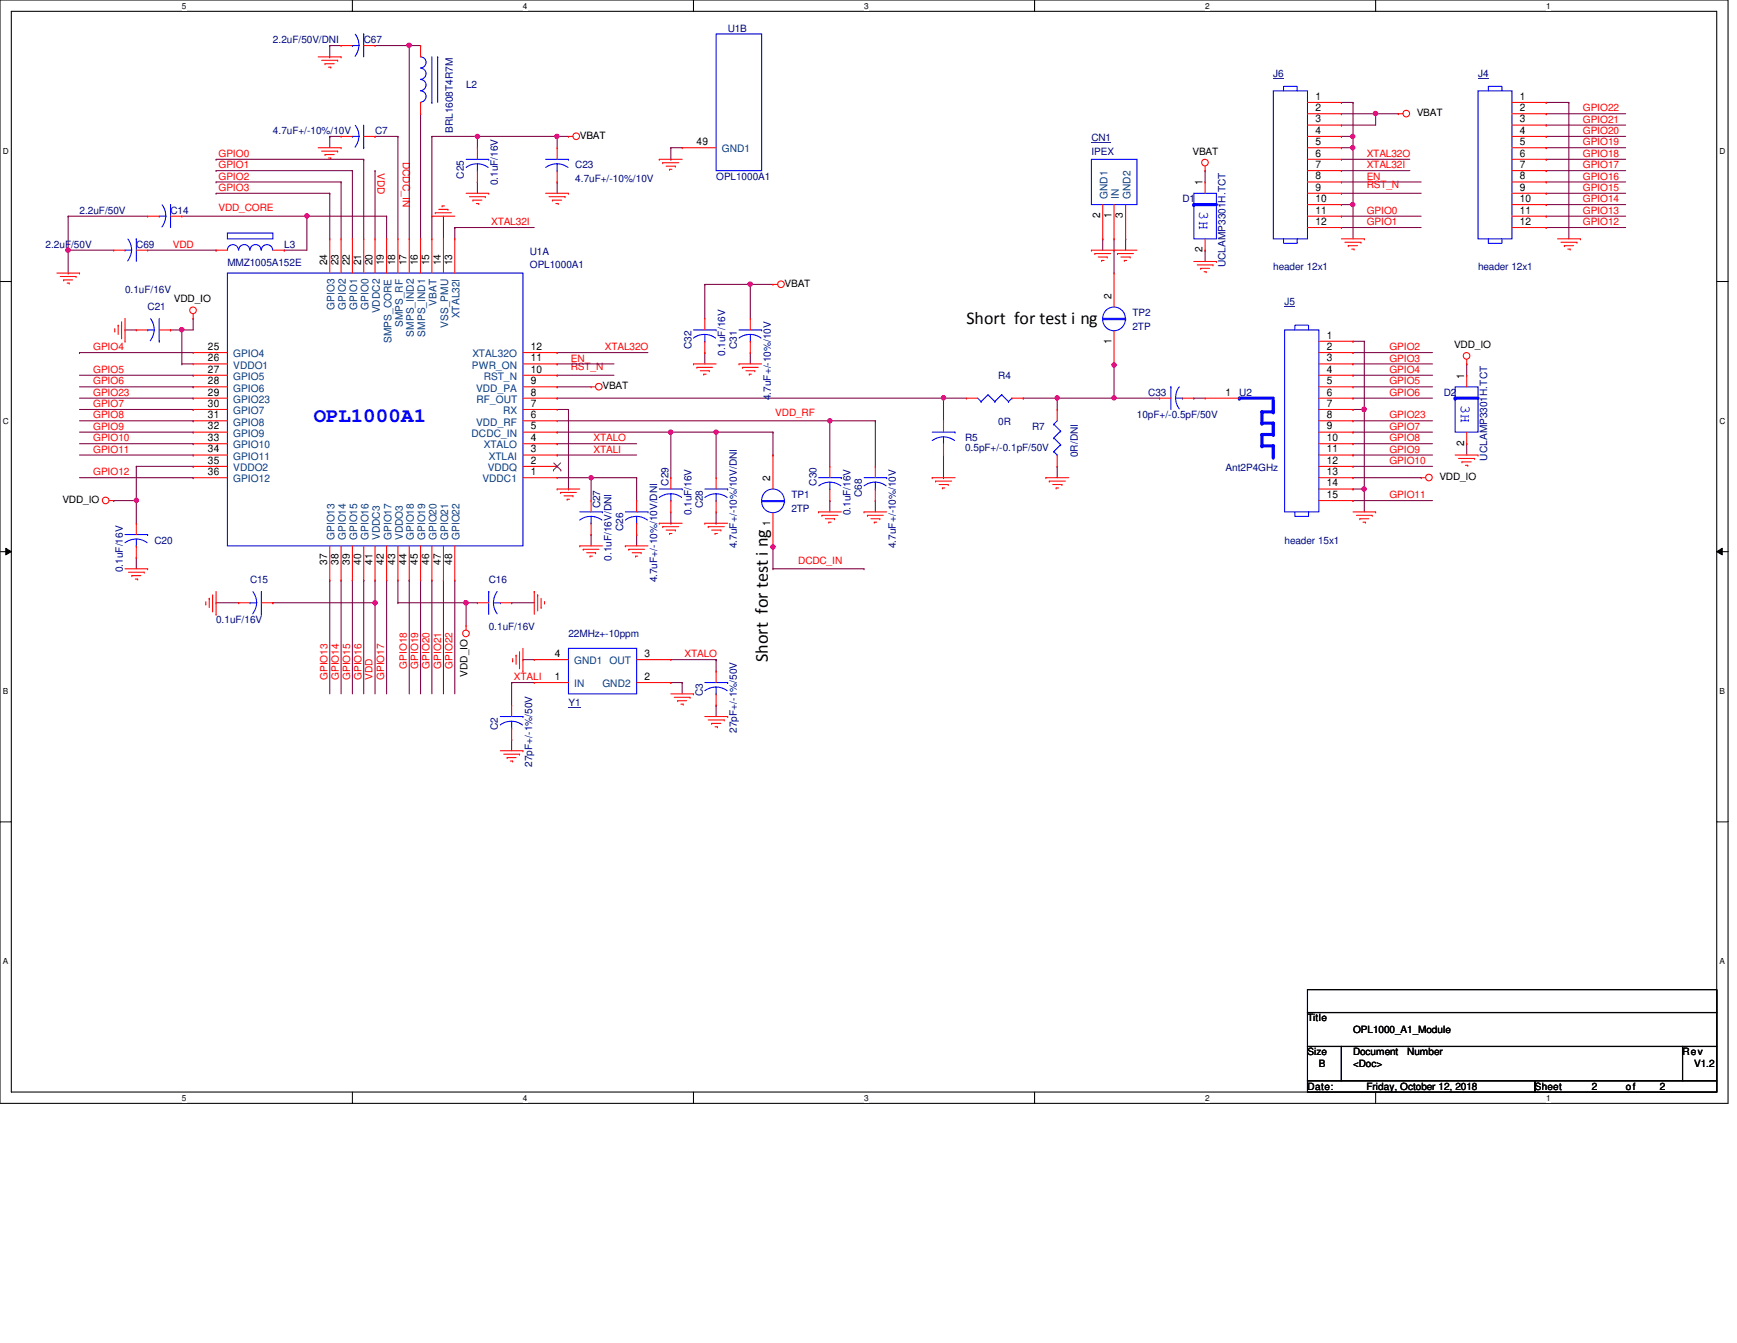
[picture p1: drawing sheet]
<svg xmlns="http://www.w3.org/2000/svg" width="279mm" height="216mm" viewBox="0 0 279 216" stroke-linecap="round" stroke-linejoin="round" font-family="sans-serif">
<defs><g id="words">
<text font-size="3.3" fill="#00f" x="50.5" y="67.9">OPL1000A1</text>
<g font-size="2.9">
<text x="155.4" y="52.1">Short for test i ng</text>
<text x="123.5" y="106.4" transform="rotate(-90 123.5 106.4)">Short for test i ng</text>
</g>
<g font-size="2.4" fill="#00f">
<text x="192.9" y="34" transform="rotate(90 192.9 34)">3H</text>
<text x="235" y="65.1" transform="rotate(90 235 65.1)">3H</text>
</g>
<g font-size="1.7">
<text x="211.6" y="16">1</text>
<text x="211.6" y="17.9">2</text>
<text x="244.5" y="16">1</text>
<text x="244.5" y="17.9">2</text>
<text x="112.1" y="23.3">49</text>
<text x="211.6" y="19.7">3</text>
<text x="211.6" y="21.5">4</text>
<text x="211.6" y="23.3">5</text>
<text x="244.5" y="19.7">3</text>
<text x="244.5" y="21.5">4</text>
<text x="244.5" y="23.3">5</text>
<text x="193.4" y="29.8" transform="rotate(-90 193.4 29.8)">1</text>
<text x="211.6" y="25.2">6</text>
<text x="211.6" y="27">7</text>
<text x="211.6" y="28.8">8</text>
<text x="244.5" y="25.2">6</text>
<text x="244.5" y="27">7</text>
<text x="244.5" y="28.8">8</text>
<text x="177" y="35.1" transform="rotate(-90 177 35.1)">2</text>
<text x="178.8" y="35.1" transform="rotate(-90 178.8 35.1)">1</text>
<text x="180.6" y="35.1" transform="rotate(-90 180.6 35.1)">3</text>
<text x="211.6" y="30.6">9</text>
<text x="211.6" y="32.5">10</text>
<text x="211.6" y="34.3">11</text>
<text x="244.5" y="30.6">9</text>
<text x="244.5" y="32.5">10</text>
<text x="244.5" y="34.3">11</text>
<text x="193.4" y="40.6" transform="rotate(-90 193.4 40.6)">2</text>
<text x="211.6" y="36.2">12</text>
<text x="244.5" y="36.2">12</text>
<text x="52.6" y="42.6" transform="rotate(-90 52.6 42.6)">24</text>
<text x="54.4" y="42.6" transform="rotate(-90 54.4 42.6)">23</text>
<text x="56.3" y="42.6" transform="rotate(-90 56.3 42.6)">22</text>
<text x="58.1" y="42.6" transform="rotate(-90 58.1 42.6)">21</text>
<text x="59.9" y="42.6" transform="rotate(-90 59.9 42.6)">20</text>
<text x="61.8" y="42.6" transform="rotate(-90 61.8 42.6)">19</text>
<text x="63.6" y="42.6" transform="rotate(-90 63.6 42.6)">18</text>
<text x="65.4" y="42.6" transform="rotate(-90 65.4 42.6)">17</text>
<text x="67.2" y="42.6" transform="rotate(-90 67.2 42.6)">16</text>
<text x="69" y="42.6" transform="rotate(-90 69 42.6)">15</text>
<text x="70.9" y="42.6" transform="rotate(-90 70.9 42.6)">14</text>
<text x="72.7" y="42.6" transform="rotate(-90 72.7 42.6)">13</text>
<text x="178.8" y="48.1" transform="rotate(-90 178.8 48.1)">2</text>
<text x="33.4" y="56.3">25</text>
<text x="33.4" y="58.1">26</text>
<text x="33.4" y="59.9">27</text>
<text x="85.4" y="59.9">10</text>
<text x="85.4" y="58.1">11</text>
<text x="85.4" y="56.3">12</text>
<text x="178.8" y="55.4" transform="rotate(-90 178.8 55.4)">1</text>
<text x="213.4" y="54.4">1</text>
<text x="213.4" y="56.3">2</text>
<text x="213.4" y="58.1">3</text>
<text x="213.4" y="59.9">4</text>
<text x="33.4" y="65.4">30</text>
<text x="33.4" y="63.6">29</text>
<text x="33.4" y="61.8">28</text>
<text x="85.4" y="65.4">7</text>
<text x="85.4" y="63.6">8</text>
<text x="85.4" y="61.8">9</text>
<text x="197.1" y="63.6">1</text>
<text x="213.4" y="61.8">5</text>
<text x="213.4" y="63.6">6</text>
<text x="213.4" y="65.4">7</text>
<text x="235.5" y="60.9" transform="rotate(-90 235.5 60.9)">1</text>
<text x="33.4" y="70.9">33</text>
<text x="33.4" y="69">32</text>
<text x="33.4" y="67.2">31</text>
<text x="85.4" y="70.9">4</text>
<text x="85.4" y="69">5</text>
<text x="85.4" y="67.2">6</text>
<text x="213.4" y="67.2">8</text>
<text x="213.4" y="69">9</text>
<text x="213.4" y="70.9">10</text>
<text x="235.5" y="71.6" transform="rotate(-90 235.5 71.6)">2</text>
<text x="33.4" y="76.4">36</text>
<text x="33.4" y="74.5">35</text>
<text x="33.4" y="72.7">34</text>
<text x="85.4" y="76.4">1</text>
<text x="85.4" y="74.5">2</text>
<text x="85.4" y="72.7">3</text>
<text x="123.9" y="77.3" transform="rotate(-90 123.9 77.3)">2</text>
<text x="213.4" y="72.7">11</text>
<text x="213.4" y="74.5">12</text>
<text x="213.4" y="76.4">13</text>
<text x="213.4" y="78.2">14</text>
<text x="213.4" y="80.1">15</text>
<text x="123.9" y="84.6" transform="rotate(-90 123.9 84.6)">1</text>
<text x="52.6" y="90.8" transform="rotate(-90 52.6 90.8)">37</text>
<text x="54.4" y="90.8" transform="rotate(-90 54.4 90.8)">38</text>
<text x="56.3" y="90.8" transform="rotate(-90 56.3 90.8)">39</text>
<text x="58.1" y="90.8" transform="rotate(-90 58.1 90.8)">40</text>
<text x="59.9" y="90.8" transform="rotate(-90 59.9 90.8)">41</text>
<text x="61.8" y="90.8" transform="rotate(-90 61.8 90.8)">42</text>
<text x="63.6" y="90.8" transform="rotate(-90 63.6 90.8)">43</text>
<text x="65.4" y="90.8" transform="rotate(-90 65.4 90.8)">44</text>
<text x="67.2" y="90.8" transform="rotate(-90 67.2 90.8)">45</text>
<text x="69" y="90.8" transform="rotate(-90 69 90.8)">46</text>
<text x="70.9" y="90.8" transform="rotate(-90 70.9 90.8)">47</text>
<text x="72.7" y="90.8" transform="rotate(-90 72.7 90.8)">48</text>
<text x="89.2" y="105.6">4</text>
<text x="103.7" y="105.6">3</text>
<text x="89.2" y="109.3">1</text>
<text x="103.7" y="109.3">2</text>
</g>
<g font-size="1.7" fill="#00407f">
<text x="116.1" y="24.5">GND1</text>
<text x="178.1" y="32" transform="rotate(-90 178.1 32)">GND1</text>
<text x="180" y="32" transform="rotate(-90 180 32)">IN</text>
<text x="181.8" y="32" transform="rotate(-90 181.8 32)">GND2</text>
<text x="53.8" y="49.8" transform="rotate(-90 53.8 49.8)">GPIO3</text>
<text x="55.6" y="49.8" transform="rotate(-90 55.6 49.8)">GPIO2</text>
<text x="57.4" y="49.8" transform="rotate(-90 57.4 49.8)">GPIO1</text>
<text x="59.3" y="49.8" transform="rotate(-90 59.3 49.8)">GPIO0</text>
<text x="61.1" y="50.4" transform="rotate(-90 61.1 50.4)">VDDC2</text>
<text x="64.8" y="52.6" transform="rotate(-90 64.8 52.6)">SMPS_RF</text>
<text x="70.2" y="49.1" transform="rotate(-90 70.2 49.1)">VBAT</text>
<text x="72.1" y="52.7" transform="rotate(-90 72.1 52.7)">VSS_PMU</text>
<text x="73.9" y="51.2" transform="rotate(-90 73.9 51.2)">XTAL32I</text>
<text x="37.5" y="57.4">GPIO4</text>
<text x="37.5" y="59.3">VDDO1</text>
<text x="62.9" y="55.1" transform="rotate(-90 62.9 55.1)">SMPS_CORE</text>
<text x="66.6" y="54.1" transform="rotate(-90 66.6 54.1)">SMPS_IND2</text>
<text x="68.4" y="54.1" transform="rotate(-90 68.4 54.1)">SMPS_IND1</text>
<text x="75.9" y="59.3">PWR_ON</text>
<text x="76" y="57.4">XTAL32O</text>
<text x="37.5" y="61.1">GPIO5</text>
<text x="37.5" y="64.8">GPIO23</text>
<text x="37.5" y="62.9">GPIO6</text>
<text x="76.6" y="62.9">VDD_PA</text>
<text x="76.6" y="64.8">RF_OUT</text>
<text x="77.8" y="61.1">RST_N</text>
<text x="37.5" y="66.6">GPIO7</text>
<text x="37.5" y="70.2">GPIO9</text>
<text x="37.5" y="68.4">GPIO8</text>
<text x="75.9" y="70.2">DCDC_IN</text>
<text x="76.6" y="68.4">VDD_RF</text>
<text x="80.9" y="66.6">RX</text>
<text x="37.5" y="72.1">GPIO10</text>
<text x="37.5" y="77.6">GPIO12</text>
<text x="37.5" y="75.7">VDDO2</text>
<text x="37.5" y="73.9">GPIO11</text>
<text x="77.6" y="77.6">VDDC1</text>
<text x="77.9" y="72.1">XTALO</text>
<text x="78.4" y="75.7">VDDQ</text>
<text x="78.7" y="73.9">XTLAI</text>
<text x="53.8" y="86.8" transform="rotate(-90 53.8 86.8)">GPIO13</text>
<text x="55.6" y="86.8" transform="rotate(-90 55.6 86.8)">GPIO14</text>
<text x="57.4" y="86.8" transform="rotate(-90 57.4 86.8)">GPIO15</text>
<text x="59.3" y="86.8" transform="rotate(-90 59.3 86.8)">GPIO16</text>
<text x="61.1" y="86.8" transform="rotate(-90 61.1 86.8)">VDDC3</text>
<text x="62.9" y="86.8" transform="rotate(-90 62.9 86.8)">GPIO17</text>
<text x="64.8" y="86.8" transform="rotate(-90 64.8 86.8)">VDDO3</text>
<text x="66.6" y="86.8" transform="rotate(-90 66.6 86.8)">GPIO18</text>
<text x="68.4" y="86.8" transform="rotate(-90 68.4 86.8)">GPIO19</text>
<text x="70.2" y="86.8" transform="rotate(-90 70.2 86.8)">GPIO20</text>
<text x="72.1" y="86.8" transform="rotate(-90 72.1 86.8)">GPIO21</text>
<text x="73.9" y="86.8" transform="rotate(-90 73.9 86.8)">GPIO22</text>
<text x="92.4" y="106.8">GND1 OUT</text>
<text x="92.4" y="110.5">IN</text>
<text x="96.9" y="110.5">GND2</text>
</g>
<g font-size="1.6" fill="#00007f">
<text x="117.1" y="5.1">U1B</text>
<text x="43.9" y="6.9">2.2uF/50V/DNI</text>
<text x="58.5" y="6.9">C67</text>
<text x="75" y="14.2">L2</text>
<text x="204.8" y="12.4">J6</text>
<text x="237.7" y="12.4">J4</text>
<text x="43.9" y="21.5">4.7uF+/-10%/10V</text>
<text x="60.3" y="21.5">C7</text>
<text x="72.8" y="21.4" transform="rotate(-90 72.8 21.4)">BRL1608T4R7M</text>
<text x="175.6" y="22.6">CN1</text>
<text x="74.6" y="28.7" transform="rotate(-90 74.6 28.7)">C25</text>
<text x="80.1" y="29.8" transform="rotate(-90 80.1 29.8)">0.1uF/16V</text>
<text x="92.5" y="27.1">C23</text>
<text x="92.5" y="29.2">4.7uF+/-10%/10V</text>
<text x="115.2" y="28.9">OPL1000A1</text>
<text x="175.6" y="24.8">IPEX</text>
<text x="12.8" y="34.3">2.2uF/50V</text>
<text x="27.4" y="34.3">C14</text>
<text x="190.2" y="32.5">D1</text>
<text x="7.3" y="39.8">2.2uF/50V</text>
<text x="21.9" y="39.8">C69</text>
<text x="45.7" y="39.8">L3</text>
<text x="85.2" y="40.9">U1A</text>
<text x="20.1" y="47.2">0.1uF/16V</text>
<text x="36.6" y="42.8">MMZ1005A152E</text>
<text x="85.2" y="43.1">OPL1000A1</text>
<text x="197.1" y="43" transform="rotate(-90 197.1 43)">UCLAMP3301H.TCT</text>
<text x="204.8" y="43.5">header 12x1</text>
<text x="237.7" y="43.5">header 12x1</text>
<text x="23.7" y="49.9">C21</text>
<text x="182.2" y="50.8">TP2</text>
<text x="182.2" y="53">2TP</text>
<text x="206.6" y="49">J5</text>
<text x="111.2" y="56.1" transform="rotate(-90 111.2 56.1)">C32</text>
<text x="116.7" y="57.2" transform="rotate(-90 116.7 57.2)">0.1uF/16V</text>
<text x="118.5" y="56.1" transform="rotate(-90 118.5 56.1)">C31</text>
<text x="124" y="64.3" transform="rotate(-90 124 64.3)">4.7uF+/-10%/10V</text>
<text x="160.6" y="60.9">R4</text>
<text x="184.7" y="63.6">C33</text>
<text x="199.3" y="63.6">U2</text>
<text x="232.2" y="63.6">D2</text>
<text x="155.2" y="70.9">R5</text>
<text x="160.6" y="68.4">0R</text>
<text x="166" y="69.1">R7</text>
<text x="182.9" y="67.3">10pF+/-0.5pF/50V</text>
<text x="155.2" y="72.6">0.5pF+/-0.1pF/50V</text>
<text x="173.4" y="73.5" transform="rotate(-90 173.4 73.5)">0R/DNI</text>
<text x="197.1" y="75.7">Ant2P4GHz</text>
<text x="239.2" y="74" transform="rotate(-90 239.2 74)">UCLAMP3301H.TCT</text>
<text x="96.6" y="81.7" transform="rotate(-90 96.6 81.7)">C27</text>
<text x="107.5" y="78.1" transform="rotate(-90 107.5 78.1)">C29</text>
<text x="111.2" y="82.8" transform="rotate(-90 111.2 82.8)">0.1uF/16V</text>
<text x="113" y="81.7" transform="rotate(-90 113 81.7)">C28</text>
<text x="127.3" y="80.1">TP1</text>
<text x="127.3" y="82.3">2TP</text>
<text x="131.3" y="78.1" transform="rotate(-90 131.3 78.1)">C30</text>
<text x="136.8" y="82.8" transform="rotate(-90 136.8 82.8)">0.1uF/16V</text>
<text x="138.6" y="79.9" transform="rotate(-90 138.6 79.9)">C68</text>
<text x="24.8" y="87.4">C20</text>
<text x="100.2" y="85.4" transform="rotate(-90 100.2 85.4)">C26</text>
<text x="118.5" y="88.1" transform="rotate(-90 118.5 88.1)">4.7uF+/-10%/10V/DNI</text>
<text x="144.1" y="88.1" transform="rotate(-90 144.1 88.1)">4.7uF+/-10%/10V</text>
<text x="206.6" y="87.4">header 15x1</text>
<text x="19.8" y="92" transform="rotate(-90 19.8 92)">0.1uF/16V</text>
<text x="40.2" y="93.8">C15</text>
<text x="78.6" y="93.8">C16</text>
<text x="98.4" y="90.2" transform="rotate(-90 98.4 90.2)">0.1uF/16V/DNI</text>
<text x="105.7" y="93.6" transform="rotate(-90 105.7 93.6)">4.7uF+/-10%/10V/DNI</text>
<text x="34.8" y="100.2">0.1uF/16V</text>
<text x="78.6" y="101.3">0.1uF/16V</text>
<text x="91.4" y="102.4">22MHz+-10ppm</text>
<text x="91.4" y="113.5">Y1</text>
<text x="113" y="111.9" transform="rotate(-90 113 111.9)">C3</text>
<text x="80.1" y="117.4" transform="rotate(-90 80.1 117.4)">C2</text>
<text x="118.5" y="117.8" transform="rotate(-90 118.5 117.8)">27pF+/-1%/50V</text>
<text x="85.6" y="123.2" transform="rotate(-90 85.6 123.2)">27pF+/-1%/50V</text>
</g>
<g font-size="1.6" fill="#f00">
<text x="254.6" y="17.9">GPIO22</text>
<text x="254.6" y="19.7">GPIO21</text>
<text x="254.6" y="21.5">GPIO20</text>
<text x="254.6" y="23.4">GPIO19</text>
<text x="35.1" y="28.9">GPIO2</text>
<text x="35.1" y="27.1">GPIO1</text>
<text x="35.1" y="25.2">GPIO0</text>
<text x="60.7" y="27.8" transform="rotate(90 60.7 27.8)">VDD</text>
<text x="64.8" y="26" transform="rotate(90 64.8 26)">DCDC_IN</text>
<text x="219.8" y="27.1">XTAL32I</text>
<text x="219.8" y="25.2">XTAL32O</text>
<text x="219.8" y="28.9">EN</text>
<text x="254.6" y="28.9">GPIO16</text>
<text x="254.6" y="27.1">GPIO17</text>
<text x="254.6" y="25.2">GPIO18</text>
<text x="35.1" y="30.7">GPIO3</text>
<text x="35.1" y="34">VDD_CORE</text>
<text x="219.8" y="30.3">RST_N</text>
<text x="219.8" y="34.4">GPIO0</text>
<text x="254.6" y="34.4">GPIO13</text>
<text x="254.6" y="32.5">GPIO14</text>
<text x="254.6" y="30.7">GPIO15</text>
<text x="27.8" y="39.8">VDD</text>
<text x="79" y="36.2">XTAL32I</text>
<text x="219.8" y="36.2">GPIO1</text>
<text x="254.6" y="36.2">GPIO12</text>
<text x="15" y="59.9">GPIO5</text>
<text x="15" y="56.3">GPIO4</text>
<text x="91.8" y="59.5">RST_N</text>
<text x="91.8" y="58.1">EN</text>
<text x="97.3" y="56.3">XTAL32O</text>
<text x="223.5" y="58.1">GPIO3</text>
<text x="223.5" y="56.3">GPIO2</text>
<text x="223.5" y="59.9">GPIO4</text>
<text x="15" y="63.6">GPIO23</text>
<text x="15" y="61.8">GPIO6</text>
<text x="15" y="65.4">GPIO7</text>
<text x="223.5" y="61.8">GPIO5</text>
<text x="223.5" y="63.6">GPIO6</text>
<text x="15" y="71">GPIO10</text>
<text x="15" y="69.1">GPIO9</text>
<text x="15" y="67.3">GPIO8</text>
<text x="95.5" y="71">XTALO</text>
<text x="124.7" y="66.8">VDD_RF</text>
<text x="223.5" y="71">GPIO8</text>
<text x="223.5" y="67.3">GPIO23</text>
<text x="223.5" y="69.1">GPIO7</text>
<text x="15" y="76.4">GPIO12</text>
<text x="15" y="72.8">GPIO11</text>
<text x="95.5" y="72.8">XTALI</text>
<text x="223.5" y="72.8">GPIO9</text>
<text x="223.5" y="74.6">GPIO10</text>
<text x="223.5" y="80.1">GPIO11</text>
<text x="128.4" y="90.6">DCDC_IN</text>
<text x="65.4" y="107.5" transform="rotate(-90 65.4 107.5)">GPIO18</text>
<text x="67.3" y="107.5" transform="rotate(-90 67.3 107.5)">GPIO19</text>
<text x="69.1" y="107.5" transform="rotate(-90 69.1 107.5)">GPIO20</text>
<text x="71" y="107.5" transform="rotate(-90 71 107.5)">GPIO21</text>
<text x="72.8" y="107.5" transform="rotate(-90 72.8 107.5)">GPIO22</text>
<text x="110.1" y="105.7">XTALO</text>
<text x="52.7" y="109.3" transform="rotate(-90 52.7 109.3)">GPIO13</text>
<text x="54.5" y="109.3" transform="rotate(-90 54.5 109.3)">GPIO14</text>
<text x="56.3" y="109.3" transform="rotate(-90 56.3 109.3)">GPIO15</text>
<text x="58.1" y="109.3" transform="rotate(-90 58.1 109.3)">GPIO16</text>
<text x="59.9" y="109.3" transform="rotate(-90 59.9 109.3)">VDD</text>
<text x="61.8" y="109.3" transform="rotate(-90 61.8 109.3)">GPIO17</text>
<text x="82.7" y="109.3">XTALI</text>
</g>
<g font-size="1.6">
<text x="93.3" y="22.3">VBAT</text>
<text x="227.9" y="18.6">VBAT</text>
<text x="191.8" y="24.8">VBAT</text>
<text x="126.2" y="46.1">VBAT</text>
<text x="28" y="48.6">VDD_IO</text>
<text x="233.9" y="55.9">VDD_IO</text>
<text x="96.9" y="62.5">VBAT</text>
<text x="231.5" y="77.1">VDD_IO</text>
<text x="10" y="80.8">VDD_IO</text>
<text x="75.2" y="108.8" transform="rotate(-90 75.2 108.8)">VDD_IO</text>
<text x="210.3" y="164.2">Title</text>
<text x="217.6" y="166">OPL1000_A1_Module</text>
<text x="210.3" y="169.7">Size</text>
<text x="212.1" y="171.5">B</text>
<text x="217.6" y="169.7">Document</text>
<text x="217.6" y="171.5">&lt;Doc&gt;</text>
<text x="226.4" y="169.7">Number</text>
<text x="270.6" y="169.7">Rev</text>
<text x="272.5" y="171.5">V1.2</text>
<text x="210.3" y="175.2">Date:</text>
<text x="219.8" y="175.2">Friday, October 12, 2018</text>
<text x="246.9" y="175.2">Sheet</text>
<text x="256" y="175.2">2</text>
<text x="261.5" y="175.2">of</text>
<text x="267" y="175.2">2</text>
</g>
<g font-size="1.3">
<text x="29.3" y="1.4">5</text>
<text x="84.1" y="1.4">4</text>
<text x="139" y="1.4">3</text>
<text x="193.8" y="1.4">2</text>
<text x="248.7" y="1.4">1</text>
<text x=".5" y="24.7">D</text>
<text x="276.6" y="24.7">D</text>
<text x=".5" y="68.2">C</text>
<text x="276.6" y="68.2">C</text>
<text x=".5" y="111.6">B</text>
<text x="276.6" y="111.6">B</text>
<text x=".5" y="155">A</text>
<text x="276.6" y="155">A</text>
<text x="29.3" y="177">5</text>
<text x="84.1" y="177">4</text>
<text x="139" y="177">3</text>
<text x="193.8" y="177">2</text>
<text x="248.7" y="177">1</text>
</g>
</g></defs>
<path d="M0 0h278v177.4h-278zM1.8 1.8h274.3v173.8h-274.3z" fill="none" stroke="#000" stroke-width=".17"/>
<g fill="#fff">
<path d="M29.3 .2h.7v1.5h-.7z"/>
<path d="M29.3 175.8h.7v1.4h-.7z"/>
</g>
<path d="M56.7 0v1.8M56.7 175.6v1.8" fill="none" stroke="#000" stroke-width=".17"/>
<g fill="#fff">
<path d="M84.1 .2h.7v1.5h-.7z"/>
<path d="M84.1 175.8h.7v1.4h-.7z"/>
</g>
<path d="M111.5 0v1.8M111.5 175.6v1.8" fill="none" stroke="#000" stroke-width=".17"/>
<g fill="#fff">
<path d="M139 .2h.7v1.5h-.7z"/>
<path d="M139 175.8h.7v1.4h-.7z"/>
</g>
<path d="M166.4 0v1.8M166.4 175.6v1.8" fill="none" stroke="#000" stroke-width=".17"/>
<g fill="#fff">
<path d="M193.8 .2h.8v1.5h-.8z"/>
<path d="M193.8 175.8h.8v1.4h-.8z"/>
</g>
<path d="M221.3 0v1.8M221.3 175.6v1.8" fill="none" stroke="#000" stroke-width=".17"/>
<g fill="#fff">
<path d="M248.7 .2h.7v1.5h-.7z"/>
<path d="M248.7 175.8h.7v1.4h-.7z"/>
<path d="M.5 23.5h.9v1.5h-.9z"/>
<path d="M276.6 23.5h.9v1.5h-.9z"/>
<path d="M.5 67h.9v1.5h-.9z"/>
<path d="M276.6 67h.9v1.5h-.9z"/>
</g>
<path d="M0 45.3h1.8M276.1 45.3h1.9" fill="none" stroke="#000" stroke-width=".17"/>
<g fill="#fff">
<path d="M.5 110.4h.8v1.5h-.8z"/>
<path d="M276.6 110.4h.9v1.5h-.9z"/>
</g>
<path d="M0 88.7h1.8M276.1 88.7h1.9" fill="none" stroke="#000" stroke-width=".17"/>
<path d="M.9 88.1l.9 .6-.9 .5zM276.1 88.7l.9-.6v1.1z" fill="#000"/>
<path d="M.9 88.1l.9 .6-.9 .5zM276.1 88.7l.9-.6v1.1z" fill="none" stroke="#000" stroke-width=".16"/>
<g fill="#fff">
<path d="M.5 153.8h.8v1.5h-.8z"/>
<path d="M276.6 153.8h.9v1.5h-.9z"/>
</g>
<path d="M0 132.1h1.8M276.1 132.1h1.9" fill="none" stroke="#000" stroke-width=".17"/>
<g fill="none" stroke="#7f0040" stroke-width=".17">
<path d="M43.9 96.9h.1M43.9 96.9h16.4M53 93.3h.1M53 93.3v18.2M54.9 93.3h.1M54.9 93.3v18.2M56.7 93.3h.1M56.7 93.3v18.2M58.5 93.3h.1M58.5 93.3v18.2M62.2 93.3h.1M62.2 93.3v18.2"/>
<path d="M65.8 93.3h.1M65.8 93.3v18.2M67.6 93.3h.1M67.6 93.3v18.2M69.5 93.3h.1M69.5 93.3v18.2M71.3 93.3h.1M71.3 93.3v18.2M73.2 93.3h.1M73.2 93.3v18.2M82.3 118.9h.1M82.3 109.7h.1"/>
<path d="M82.3 109.7h3.6M82.3 109.7v3.7M82.3 118.9v1.8M84.1 106h.1M84.1 106h1.8M107.9 109.7h.1M107.9 109.7h1.8M107.9 106h7.3M109.7 109.7h.1M109.7 109.7v1.8M115.2 113.4h.1M115.2 106h.1"/>
<path d="M115.2 106v1.9M115.2 113.4v1.8"/>
</g>
<circle cx="60.3" cy="96.9" r=".34" fill="#f0f"/>
<circle cx="60.3" cy="96.9" r=".34" fill="none" stroke="#f0f" stroke-width=".17"/>
<path d="M34.8 96.9h.1M34.8 96.9h3.6M60.3 93.3h.1M60.3 93.3v3.6M64 96.9h.1M64 96.9h11" fill="none" stroke="#7f0040" stroke-width=".17"/>
<circle cx="75" cy="96.9" r=".36" fill="#f0f"/>
<circle cx="75" cy="96.9" r=".36" fill="none" stroke="#f0f" stroke-width=".17"/>
<g fill="none" stroke="#7f0040" stroke-width=".17">
<path d="M221.3 18.3h.1M221.3 18.3v1.8M217.6 58.5h.1M217.6 56.7h.1M217.6 58.5h12.8M217.6 56.7h12.8M235.9 58.5h.1M235.9 58.5v1.8M217.6 60.3h.1M217.6 62.2h.1M217.6 64h.1M217.6 60.3h12.8"/>
<path d="M217.6 62.2h12.8M217.6 64h12.8M235.9 71.3h.1M235.9 71.3v1.9M64 93.3h.1M64 93.3v3.6M75 96.9h.1M75 96.9h1.8M75 96.9v3.7M82.3 96.9h.1M82.3 96.9h3.6"/>
</g>
<circle cx="221.3" cy="18.2" r=".36" fill="#f0f"/>
<circle cx="221.3" cy="18.2" r=".36" fill="none" stroke="#f0f" stroke-width=".17"/>
<g fill="none" stroke="#7f0040" stroke-width=".17">
<path d="M215.8 18.3h.1M215.8 18.3h9.1M217.6 16.5h.1M217.6 16.5v5.4M221.3 18.3h.1M215.8 20.1h.1M215.8 27.4h.1M215.8 25.6h.1M215.8 29.3h.1M215.8 31.1h.1M215.8 34.8h.1M215.8 36.6h.1"/>
<path d="M215.8 20.1h5.5M215.8 27.4h11M215.8 25.6h11M215.8 29.3h12.8M215.8 31.1h12.8M215.8 34.8h12.8M215.8 36.6h12.8"/>
</g>
<circle cx="217.6" cy="21.9" r=".34" fill="#f0f"/>
<circle cx="217.6" cy="21.9" r=".34" fill="none" stroke="#f0f" stroke-width=".17"/>
<path d="M215.8 16.5h.1M215.8 16.5h1.8M215.8 21.9h.1M215.8 23.7h.1M215.8 21.9h1.8M215.8 23.7h1.8M217.6 21.9h.1M217.6 23.7h.1M217.6 21.9v11" fill="none" stroke="#7f0040" stroke-width=".17"/>
<circle cx="217.6" cy="32.9" r=".34" fill="#f0f"/>
<circle cx="217.6" cy="32.9" r=".34" fill="none" stroke="#f0f" stroke-width=".17"/>
<circle cx="217.6" cy="23.7" r=".34" fill="#f0f"/>
<circle cx="217.6" cy="23.7" r=".34" fill="none" stroke="#f0f" stroke-width=".17"/>
<g fill="none" stroke="#7f0040" stroke-width=".17">
<path d="M248.7 18.3h.1M248.7 16.5h.1M248.7 18.3h12.8M248.7 16.5h3.6M252.3 16.5h.1M252.3 16.5v21.9M215.8 32.9h.1M215.8 32.9h1.8M217.6 32.9h.1M217.6 32.9v5.5M248.7 36.6h.1M248.7 34.8h.1"/>
<path d="M248.7 32.9h.1M248.7 31.1h.1M248.7 29.3h.1M248.7 27.4h.1M248.7 20.1h.1M248.7 21.9h.1M248.7 23.7h.1M248.7 25.6h.1M248.7 32.9h12.8M248.7 36.6h12.8M248.7 34.8h12.8M248.7 31.1h12.8"/>
<path d="M248.7 29.3h12.8M248.7 27.4h12.8M248.7 20.1h12.8M248.7 21.9h12.8M248.7 23.7h12.8M248.7 25.6h12.8M217.6 54.9h.1M217.6 54.9h1.9M219.5 54.9h.1M219.5 54.9v23.7M217.6 71.3h.1M217.6 73.2h.1"/>
<path d="M217.6 75h.1M217.6 67.6h.1M217.6 69.5h.1M217.6 65.8h.1M217.6 71.3h12.8M217.6 73.2h12.8M217.6 75h12.8M217.6 67.6h12.8M217.6 69.5h12.8M217.6 65.8h1.9M219.5 65.8h.1"/>
</g>
<circle cx="219.4" cy="78.6" r=".34" fill="#f0f"/>
<circle cx="219.4" cy="78.6" r=".34" fill="none" stroke="#f0f" stroke-width=".17"/>
<circle cx="219.4" cy="65.8" r=".35" fill="#f0f"/>
<circle cx="219.4" cy="65.8" r=".35" fill="none" stroke="#f0f" stroke-width=".17"/>
<g fill="none" stroke="#7f0040" stroke-width=".17">
<path d="M12.8 56.7h.1M12.8 56.7h18.3M12.8 76.8h18.3M12.8 64h18.3M12.8 62.2h18.3M12.8 60.3h18.3M12.8 73.2h18.3M12.8 71.3h18.3M12.8 69.5h18.3M12.8 67.6h18.3M12.8 65.8h18.3M21.9 75h9.2"/>
<path d="M31.1 64h.1M31.1 62.2h.1M31.1 60.3h.1M31.1 76.8h.1M31.1 73.2h.1M31.1 71.3h.1M31.1 69.5h.1M31.1 67.6h.1M31.1 65.8h.1M31.1 75h.1M217.6 78.6h.1M217.6 76.8h.1"/>
<path d="M217.6 78.6h1.9M217.6 76.8h11M219.5 78.6h.1M219.5 78.6v3.7M18.3 80.5h.1M18.3 80.5h3.6M217.6 80.5h.1M217.6 80.5h12.8"/>
</g>
<circle cx="21.9" cy="80.4" r=".34" fill="#f0f"/>
<circle cx="21.9" cy="80.4" r=".34" fill="none" stroke="#f0f" stroke-width=".17"/>
<path d="M20.1 53h.1M20.1 53h1.8M29.3 53h.1M29.3 53v5.5M31.1 51.2h.1M31.1 51.2v1.8h-1.8M21.9 75h.1M21.9 75v9.1M21.9 80.5h.1M21.9 89.6h.1M21.9 89.6v1.8" fill="none" stroke="#7f0040" stroke-width=".17"/>
<circle cx="29.2" cy="53" r=".36" fill="#f0f"/>
<circle cx="29.2" cy="53" r=".36" fill="none" stroke="#f0f" stroke-width=".17"/>
<g fill="none" stroke="#7f0040" stroke-width=".17">
<path d="M34.8 31.1h.1M34.8 29.3h.1M34.8 27.4h.1M34.8 25.6h.1M34.8 31.1h18.2M34.8 29.3h20.1M34.8 27.4h21.9M34.8 25.6h23.7M53 31.1h.1M53 21.9h.1M53 21.9v1.8M53 31.1v7.3"/>
<path d="M53 21.9h1.9M54.9 29.3h.1M54.9 29.3v9.1M56.7 27.4h.1M56.7 27.4v11M58.5 25.6h.1M58.5 25.6v12.8M60.3 21.9h.1M60.3 21.9h3.7M64 21.9h.1M64 21.9v16.5M69.5 21.9h.1"/>
<path d="M69.5 21.9h7.3M69.5 21.9v16.5M71.3 34.8h.1M71.3 34.8v3.6M73.2 36.6h.1M73.2 36.6v1.8M76.8 29.3h.1M76.8 21.9h.1M76.8 29.3v1.8M89.6 29.3h.1M89.6 29.3v1.8M27.4 53h.1"/>
<path d="M27.4 53h1.9M29.3 58.5h.1M29.3 58.5h1.8"/>
</g>
<circle cx="76.8" cy="21.9" r=".34" fill="#f0f"/>
<circle cx="76.8" cy="21.9" r=".34" fill="none" stroke="#f0f" stroke-width=".17"/>
<path d="M89.6 21.9h.1M89.6 21.9v1.8" fill="none" stroke="#7f0040" stroke-width=".17"/>
<circle cx="89.6" cy="21.9" r=".34" fill="#f0f"/>
<circle cx="89.6" cy="21.9" r=".34" fill="none" stroke="#f0f" stroke-width=".17"/>
<path d="M11 34.8h.1M11 34.8h12.7M11 34.8v5.4M29.3 34.8h20.1M49.4 34.8h.1M62.2 34.8h.1M62.2 34.8v3.6M76.8 21.9h.1M76.8 21.9h14.6M76.8 21.9v1.8M89.6 21.9h.1M11 40.2h.1" fill="none" stroke="#7f0040" stroke-width=".17"/>
<circle cx="49.4" cy="34.7" r=".34" fill="#f0f"/>
<circle cx="49.4" cy="34.7" r=".34" fill="none" stroke="#f0f" stroke-width=".17"/>
<path d="M53 9.1h.1M53 7.3h.1M53 7.3v1.8M53 7.3h1.9M60.3 7.3h5.5M65.8 7.3h.1M65.8 7.3v31.1M67.6 18.3h.1M67.6 18.3v20.1" fill="none" stroke="#7f0040" stroke-width=".17"/>
<circle cx="65.8" cy="7.3" r=".36" fill="#f0f"/>
<circle cx="65.8" cy="7.3" r=".36" fill="none" stroke="#f0f" stroke-width=".17"/>
<g fill="none" stroke="#7f0040" stroke-width=".17">
<path d="M65.8 7.3h1.8M67.6 7.3h.1M193.8 27.4h.1M193.8 27.4v1.9M89.6 58.5h.1M89.6 58.5h9.2M113.4 56.7h.1M113.4 45.7h.1M113.4 45.7v5.5M113.4 56.7v1.8M120.7 45.7h.1M120.7 45.7v5.5"/>
<path d="M193.8 40.2h.1M193.8 40.2v1.8M89.6 60.3h.1M89.6 60.3h9.2"/>
</g>
<circle cx="120.7" cy="45.7" r=".36" fill="#f0f"/>
<circle cx="120.7" cy="45.7" r=".36" fill="none" stroke="#f0f" stroke-width=".17"/>
<g fill="none" stroke="#7f0040" stroke-width=".17">
<path d="M113.4 45.7h10.9M120.7 56.7h.1M120.7 45.7h.1M120.7 56.7v1.8M89.6 62.2h.1M89.6 71.3h.1M89.6 73.2h.1M89.6 62.2h5.5M89.6 71.3h12.8M89.6 73.2h12.8M95.1 76.8h.1M95.1 76.8v3.7"/>
<path d="M95.1 76.8h7.3M102.4 76.8h.1M102.4 76.8v3.7M107.9 69.5h.1M107.9 69.5v7.3M115.2 69.5h.1M115.2 69.5v7.3M95.1 85.9h.1M95.1 85.9v1.9M102.4 85.9h.1M102.4 85.9v1.9M107.9 84.1h.1"/>
<path d="M107.9 82.3v1.8"/>
</g>
<circle cx="115.2" cy="69.5" r=".34" fill="#f0f"/>
<circle cx="115.2" cy="69.5" r=".34" fill="none" stroke="#f0f" stroke-width=".17"/>
<path d="M89.6 69.5h.1M89.6 69.5h18.3M115.2 84.1h.1M115.2 82.3v1.8" fill="none" stroke="#7f0040" stroke-width=".17"/>
<circle cx="107.9" cy="69.5" r=".34" fill="#f0f"/>
<circle cx="107.9" cy="69.5" r=".34" fill="none" stroke="#f0f" stroke-width=".17"/>
<path d="M89.6 67.6h43.9M89.6 76.8h5.5M95.1 76.8h.1M107.9 69.5h.1M107.9 69.5h7.3M133.5 67.6h.1" fill="none" stroke="#7f0040" stroke-width=".17"/>
<circle cx="95.1" cy="76.8" r=".34" fill="#f0f"/>
<circle cx="95.1" cy="76.8" r=".34" fill="none" stroke="#f0f" stroke-width=".17"/>
<g fill="none" stroke="#7f0040" stroke-width=".17">
<path d="M73.2 36.6h.1M73.2 36.6h12.7M107.9 23.7h.1M107.9 25.6h.1M107.9 23.7h1.8M107.9 23.7v1.9M89.6 56.7h.1M89.6 56.7h14.6M89.6 64h.1M89.6 64h65.8M151.8 76.8h.1M151.8 64h.1"/>
<path d="M151.8 67.6h.1M151.8 64v3.6M151.8 73.2v3.6M164.6 64h.1M164.6 64h5.5"/>
</g>
<circle cx="151.8" cy="64" r=".34" fill="#f0f"/>
<circle cx="151.8" cy="64" r=".34" fill="none" stroke="#f0f" stroke-width=".17"/>
<g fill="none" stroke="#7f0040" stroke-width=".17">
<path d="M89.6 65.8h1.8M91.4 65.8h.1M91.4 78.6h.1M91.4 65.8v12.8M133.5 67.6h.1M133.5 67.6v7.4M133.5 67.6h7.3M140.8 67.6h.1M140.8 67.6v7.4M170.1 75h.1M170.1 64h.1M170.1 64v1.8"/>
<path d="M170.1 75v1.8M192 64h.1M192 64h1.8M60.3 96.9h.1M60.3 96.9v14.6"/>
</g>
<circle cx="133.5" cy="67.6" r=".34" fill="#f0f"/>
<circle cx="133.5" cy="67.6" r=".34" fill="none" stroke="#f0f" stroke-width=".17"/>
<path d="M11 40.2h.1M11 43.9h.1M11 40.2h7.3M11 40.2v3.7M133.5 80.5h.1M133.5 80.5v1.8M140.8 80.5h.1M140.8 80.5v1.8" fill="none" stroke="#7f0040" stroke-width=".17"/>
<circle cx="10.9" cy="40.2" r=".36" fill="#f0f"/>
<circle cx="10.9" cy="40.2" r=".36" fill="none" stroke="#f0f" stroke-width=".17"/>
<g fill="none" stroke="#7f0040" stroke-width=".17">
<path d="M49.4 34.8h.1M49.4 34.8v5.4h-3.7M49.4 34.8h12.8M60.3 27.4h.1M60.3 27.4v11M177.4 38.4h.1M177.4 38.4v1.8M179.2 38.4h.1M179.2 38.4v5.5M181.1 38.4h.1M181.1 38.4v1.8M23.7 40.2h11.1"/>
<path d="M34.8 40.2h.1M45.7 40.2h.1M115.2 69.5h9.1M124.3 69.5h.1M124.3 73.2h.1M124.3 69.5v3.7M124.3 88h.1M124.3 91.4h.1M124.3 87.8v3.6"/>
</g>
<circle cx="124.3" cy="87.9" r=".34" fill="#f0f"/>
<circle cx="124.3" cy="87.9" r=".34" fill="none" stroke="#f0f" stroke-width=".17"/>
<path d="M179.2 58.7h.1M179.2 58.5v5.5M179.2 64h.1M179.2 64h7.3M186.5 64h.1M124.3 91.4h14.7M139 91.4h.1" fill="none" stroke="#7f0040" stroke-width=".17"/>
<circle cx="179.2" cy="58.7" r=".34" fill="#f0f"/>
<circle cx="179.2" cy="58.7" r=".34" fill="none" stroke="#f0f" stroke-width=".17"/>
<path d="M170.1 64h.1M170.1 64h9.1" fill="none" stroke="#7f0040" stroke-width=".17"/>
<circle cx="179.2" cy="64" r=".34" fill="#f0f"/>
<circle cx="179.2" cy="64" r=".34" fill="none" stroke="#f0f" stroke-width=".17"/>
<circle cx="170" cy="64" r=".34" fill="#f0f"/>
<circle cx="170" cy="64" r=".34" fill="none" stroke="#f0f" stroke-width=".17"/>
<g fill="none" stroke="#f00" stroke-width=".17">
<path d="M51.2 9.1h3.7M51.7 9.7h2.6M52.3 10.2h.1M52.3 10.2h1.5M52.8 10.8h.4M53.2 10.8h.1M54.3 9.7h.1M54.9 9.1h.1M224.9 18.3h.1M224.9 18.3h.8M51.2 23.7h3.7M51.7 24.3h2.6"/>
<path d="M52.3 24.8h.1M52.3 24.8h1.5M52.8 25.4h.4M53.2 25.4h.1M54.3 24.3h.1M54.9 23.7h.1M69.5 34.8h.1M69.5 34.8h3.7M70 34.2h.1M70 34.2h2.6M70.6 33.7h1.5M71.1 33.1h.1"/>
<path d="M71.1 33.1h.4M72.1 33.7h.1M75 31.1h3.6M75.5 31.6h2.6M76.1 32.2h.1M76.1 32.2h1.4M76.6 32.7h.4M77 32.7h.1M78.1 31.6h.1M78.6 31.1h.1M87.8 31.1h3.6M88.3 31.6h2.6"/>
<path d="M88.9 32.2h.1M88.9 32.2h1.4M89.4 32.7h.4M89.8 32.7h.1M90.9 31.6h.1M91.4 31.1h.1M91.4 21.9h.1M91.4 21.9h.8M106 25.6h.1M106 25.6h3.7M106.6 26.2h.1M106.6 26.2h2.6"/>
<path d="M107.1 26.7h1.5M107.7 27.2h.1M107.7 27.2h.4M108.6 26.7h.1M193.8 27.4h.1M193.8 26.7v.7M215.8 38.4h3.7M216.3 38.9h2.6M216.9 39.5h.1M216.9 39.5h1.5M218.9 38.9h.1M219.5 38.4h.1"/>
<path d="M250.5 38.4h3.7M251.1 38.9h2.6M251.6 39.5h.1M251.6 39.5h1.5M253.7 38.9h.1M254.2 38.4h.1M9.1 43.9h3.7M9.7 44.4h2.5M10.2 45h.1M10.2 45h1.5M10.8 45.5h.3M11.1 45.5h.1"/>
<path d="M12.2 44.4h.1M12.8 43.9h.1M18.5 53.2h.1M18.5 52.8v.4M19 52.3h.1M19 52.3v1.5M19.6 54.3h.1M19.6 51.7v2.6M20.1 54.9h.1M20.1 51.2v3.7M31.1 51.2h.1M31.1 50.5v.7"/>
<path d="M111.5 58.5h.1M111.5 58.5h3.7M112.1 59.1h.1M112.1 59.1h2.5M112.6 59.6h1.5M114.1 59.6h.1M118.9 58.5h.1M118.9 58.5h3.6M119.4 59.1h.1M119.4 59.1h2.6M120 59.6h1.4M121.4 59.6h.1"/>
<path d="M124.3 45.7h.1M124.3 45.7h.8M175.6 40.2h.1M175.6 40.2h7.3M176.1 40.8h.1M176.1 40.8h2.5M176.7 41.3h1.4M177.2 41.9h.1M177.2 41.9h.4M178.1 41.3h.1M179.2 40.2h.1M179.7 40.8h.1"/>
<path d="M179.7 40.8h2.6M180.3 41.3h1.5M180.8 41.9h.1M180.8 41.9h.4M181.8 41.3h.1M192 42h3.7M192.6 42.6h2.5M193.1 43.1h.1M193.1 43.1h1.5M193.7 43.7h.3M194 43.7h.1M195.1 42.6h.1"/>
<path d="M195.7 42h.1M217.4 40h.4M217.8 40h.1M235.9 58.5h.1M235.9 57.8v.7M252.2 40h.4M252.6 40h.1M89.6 78.6h.1M89.6 78.6h3.7M90.2 79.2h.1M90.2 79.2h2.5M90.7 79.7h1.5"/>
<path d="M92.2 79.7h.1M95.1 62.2h.1M95.1 62.2h.7M113.2 60.2h.1M113.2 60.2h.4M120.5 60.2h.1M120.5 60.2h.4M124.3 73.2h.1M124.3 73.2v5.4M149.9 76.8h.1M149.9 76.8h3.7M150.5 77.3h.1"/>
<path d="M150.5 77.3h2.6M151 77.9h1.5M151.6 78.4h.1M151.6 78.4h.4M152.5 77.9h.1M168.2 76.8h.1M168.2 76.8h3.7M168.8 77.3h.1M168.8 77.3h2.6M169.3 77.9h1.5M169.9 78.4h.1M169.9 78.4h.4"/>
<path d="M170.8 77.9h.1M228.6 76.8h.1M228.6 76.8h.7M234.1 73.2h3.6M234.6 73.7h2.6M235.2 74.3h.1M235.2 74.3h1.4M235.7 74.8h.4M236.1 74.8h.1M237.2 73.7h.1M237.7 73.2h.1M17.6 80.5h.7"/>
<path d="M18.3 80.5h.1M20.1 91.4h3.6M20.7 92h2.5M21.2 92.5h.1M21.2 92.5h1.4M21.8 93.1h.3M22.1 93.1h.1M23.2 92h.1M23.7 91.4h.1M33.1 97.1h.1M33.1 96.7v.4M33.7 96.2h.1"/>
<path d="M33.7 96.2v1.5M34.2 98.2h.1M34.2 95.6v2.6M34.8 98.8h.1M34.8 95.1v3.7M85.9 95.1h.1M85.9 95.1v3.7M86.5 95.6h.1M86.5 95.6v2.6M87 97.7h.1M87 96.2v1.5M87.6 96.7h.1"/>
<path d="M87.6 96.7v.4M91.2 80.3h.1M91.2 80.3h.4M93.3 87.8h.1M93.3 87.8h3.6M93.8 88.3h.1M93.8 88.3h2.6M94.4 88.9h1.4M94.9 89.4h.1M94.9 89.4h.4M95.8 88.9h.1M100.6 87.8h.1"/>
<path d="M100.6 87.8h3.6M101.1 88.3h.1M101.1 88.3h2.6M101.7 88.9h1.4M102.2 89.4h.1M102.2 89.4h.4M103.1 88.9h.1M106 84.1h.1M106 84.1h3.7M106.6 84.7h.1M106.6 84.7h2.6M107.1 85.2h1.5"/>
<path d="M107.7 85.8h.1M107.7 85.8h.4M108.6 85.2h.1M113.4 84.1h.1M113.4 84.1h3.7M113.9 84.7h.1M113.9 84.7h2.6M114.5 85.2h1.5M115 85.8h.1M115 85.8h.4M116 85.2h.1M124.3 88h.1"/>
<path d="M124.3 82.5v5.5M131.7 82.3h.1M131.7 82.3h3.6M132.2 82.8h.1M132.2 82.8h2.6M132.8 83.4h1.4M133.3 83.9h.1M133.3 83.9h.4M134.2 83.4h.1M139 82.3h.1M139 82.3h3.6M139.5 82.8h.1"/>
<path d="M139.5 82.8h2.6M140.1 83.4h1.4M140.6 83.9h.1M140.6 83.9h.4M141.5 83.4h.1M217.6 82.3h3.7M218.2 82.8h2.5M218.7 83.4h.1M218.7 83.4h1.5M219.2 83.9h.4M219.6 83.9h.1M220.7 82.8h.1"/>
<path d="M221.3 82.3h.1M75 100.6h.1M75 100.6v.7M82.5 106.3h.1M82.5 105.9v.4M83 105.3h.1M83 105.3v1.5M83.6 107.4h.1M83.6 104.8v2.6M84.1 107.9h.1M84.1 104.2v3.7M107.9 111.5h3.6"/>
<path d="M108.5 112.1h2.5M109 112.6h.1M109 112.6h1.4M109.5 113.2h.4M109.9 113.2h.1M111 112.1h.1M111.5 111.5h.1M113.4 115.2h3.7M113.9 115.7h2.6M114.5 116.3h.1M114.5 116.3h1.5M115 116.8h.4"/>
<path d="M115.4 116.8h.1M116.5 115.7h.1M117.1 115.2h.1M80.5 120.7h3.6M81 121.2h2.6M81.6 121.8h.1M81.6 121.8h1.4M82.1 122.3h.4M82.5 122.3h.1M83.6 121.2h.1M84.1 120.7h.1"/>
<circle cx="226.2" cy="18.3" r=".54"/>
<circle cx="92.7" cy="21.9" r=".54"/>
<circle cx="193.8" cy="26.1" r=".54"/>
<circle cx="31" cy="49.9" r=".54"/>
<circle cx="125.6" cy="45.7" r=".54"/>
<circle cx="235.9" cy="57.2" r=".54"/>
<circle cx="96.3" cy="62.2" r=".54"/>
<circle cx="229.8" cy="76.8" r=".54"/>
<circle cx="17" cy="80.4" r=".54"/>
<circle cx="74.9" cy="101.8" r=".54"/>
</g>
<path d="M210.3 159.1h65.8v3.7h-65.8zM210.3 162.8h65.8v5.4h-65.8zM210.3 168.2h5.5v5.5h-5.5zM210.3 173.7h36.6v1.9h-36.6zM215.8 168.2h54.8v5.5h-54.8zM246.9 173.7h29.2v1.9h-29.2zM270.6 168.2h5.5v5.5h-5.5z" fill="none" stroke="#000" stroke-width=".17"/>
<path d="M192 31.1h3.7v7.3h-3.7zM126.2 80.6a1.82 1.82 0 0 1-1.9 1.8 1.82 1.82 0 0 1-1.8-1.8h3.7M126.2 80.5a1.82 1.82 0 0 0-1.9-1.9 1.82 1.82 0 0 0-1.8 1.9h3.7M126.2 80.6h.1M126.2 80.5h.1" fill="none" stroke="#00f" stroke-width=".17"/>
<path d="M192 32.9h3.7" fill="none" stroke="#00f" stroke-width=".51"/>
<circle cx="192" cy="32.9" r=".25" fill="#00f"/>
<g fill="none" stroke="#f00" stroke-width=".17">
<path d="M193.8 29.3h.1M193.8 29.3v1.8M193.8 38.4v1.8M34.8 40.2h.1M34.8 40.2h1.8M43.9 40.2h1.8M45.7 40.2h.1M113.4 51.2h.1M113.4 56.7h.1M113.4 51.2v1.8M113.4 54.9v1.8M120.7 51.2h.1"/>
<path d="M120.7 56.7h.1M120.7 51.2v1.8M120.7 54.9v1.8M193.8 40.2h.1"/>
</g>
<g fill="none" stroke="#00f" stroke-width=".17">
<path d="M36.6 37.5h7.3v.9h-7.3zM36.6 40.2a.89 .89 0 0 1 .9-.9 .89 .89 0 0 1 .9 .9M38.4 40.2a.89 .89 0 0 1 .9-.9 .89 .89 0 0 1 .9 .9M40.2 40.2a.89 .89 0 0 1 .9-.9 .89 .89 0 0 1 .9 .9M42 40.2a.91 .91 0 0 1 .9-.9 .91 .91 0 0 1 1 .9M111.5 53h3.7M113.4 54.9h.1M113.4 53.8l.7 .1 1 .5M113.4 53.8l-1.2 .2-.7 .4M113.4 53.8v1.1M115.2 53h.1M118.9 53h3.6"/>
<path d="M120.7 54.9h.1M120.7 53.8l.7 .1 1 .5M120.7 53.8l-1.2 .2-.6 .4M120.7 53.8v1.1M122.5 53h.1M91.4 104.2h11v7.3h-11z"/>
</g>
<path d="M91.4 113.7h2v.1h-2z" fill="#00007f"/>
<path d="M76.8 96.9h.1M76.8 96.9h1.8M80.5 96.9h1.8M82.3 96.9h.1M85.9 109.7h.1M85.9 106h.1M85.9 109.7h5.5M85.9 106h5.5M102.4 109.7h5.5M102.4 106h5.5M107.9 109.7h.1M107.9 106h.1" fill="none" stroke="#f00" stroke-width=".17"/>
<path d="M78.6 95.1h.1M78.6 95.1v3.7M79.4 96.9l.1 .8 .5 1M79.4 96.9h1.1M80 95.1l-.5 1-.1 .8M80.5 96.9h.1" fill="none" stroke="#00f" stroke-width=".17"/>
<path d="M204.8 64.3v1.9" fill="none" stroke="#00f" stroke-width=".51"/>
<circle cx="204.8" cy="66.2" r=".25" fill="#00f"/>
<path d="M203 66.2h1.8" fill="none" stroke="#00f" stroke-width=".51"/>
<circle cx="203" cy="66.2" r=".25" fill="#00f"/>
<path d="M203 66.2v1.8" fill="none" stroke="#00f" stroke-width=".51"/>
<circle cx="203" cy="68" r=".25" fill="#00f"/>
<path d="M203 68h1.8" fill="none" stroke="#00f" stroke-width=".51"/>
<circle cx="204.8" cy="68" r=".25" fill="#00f"/>
<path d="M204.8 68v1.8" fill="none" stroke="#00f" stroke-width=".51"/>
<circle cx="204.8" cy="69.8" r=".25" fill="#00f"/>
<path d="M203 69.8h1.8" fill="none" stroke="#00f" stroke-width=".51"/>
<circle cx="203" cy="69.8" r=".25" fill="#00f"/>
<path d="M203 69.8v1.9" fill="none" stroke="#00f" stroke-width=".51"/>
<circle cx="203" cy="71.7" r=".25" fill="#00f"/>
<path d="M203 71.7h1.8" fill="none" stroke="#00f" stroke-width=".51"/>
<circle cx="204.8" cy="71.7" r=".25" fill="#00f"/>
<path d="M204.8 71.7v1.8" fill="none" stroke="#00f" stroke-width=".51"/>
<circle cx="204.8" cy="73.5" r=".25" fill="#00f"/>
<path d="M199.3 64h5.5" fill="none" stroke="#00f" stroke-width=".51"/>
<circle cx="199.3" cy="64" r=".25" fill="#00f"/>
<g fill="none" stroke="#f00" stroke-width=".17">
<path d="M54.9 7.3h.1M54.9 7.3h1.8M58.5 7.3h1.8M60.3 7.3h.1M23.7 34.8h.1M23.7 34.8h1.9M27.4 34.8h1.9M29.3 34.8h.1M53 38.4h.1M53 38.4v5.5M54.9 38.4h.1M54.9 21.9h.1"/>
<path d="M54.9 38.4v5.5M54.9 21.9h1.8M56.7 38.4h.1M56.7 38.4v5.5M58.5 38.4h.1M58.5 38.4v5.5M58.5 21.9h1.8M60.3 38.4h.1M60.3 21.9h.1M60.3 38.4v5.5M62.2 38.4h.1M62.2 38.4v5.5"/>
<path d="M64 38.4h.1M64 38.4v5.5M65.8 38.4h.1M65.8 38.4v5.5M67.6 38.4h.1M67.6 38.4v5.5M69.5 38.4h.1M69.5 38.4v5.5M71.3 38.4h.1M71.3 38.4v5.5M73.2 38.4h.1M73.2 38.4v5.5"/>
<path d="M76.8 23.7h.1M76.8 29.3h.1M76.8 23.7v1.9M76.8 27.4v1.9M89.6 23.7h.1M89.6 29.3h.1M89.6 23.7v1.9M89.6 27.4v1.9M109.7 23.7h.1M109.7 23.7h5.5M177.4 38.4h.1M177.4 32.9v5.5"/>
<path d="M179.2 38.4h.1M179.2 32.9v5.5M181.1 38.4h.1M181.1 32.9v5.5M18.3 40.2h.1M18.3 40.2h1.8M21.9 40.2h1.8M23.7 40.2h.1M31.1 56.7h.1M31.1 58.5h.1M31.1 58.5h5.5M31.1 56.7h5.5"/>
<path d="M84.1 58.5h5.5M84.1 56.7h5.5M89.6 58.5h.1M89.6 56.7h.1M31.1 60.3h.1M31.1 65.8h.1M31.1 64h.1M31.1 62.2h.1M31.1 71.3h.1M31.1 69.5h.1M31.1 67.6h.1M31.1 76.8h.1"/>
<path d="M31.1 75h.1M31.1 73.2h.1M31.1 64h5.5M31.1 76.8h5.5M31.1 75h5.5M31.1 73.2h5.5M31.1 71.3h5.5M31.1 69.5h5.5M31.1 67.6h5.5M31.1 65.8h5.5M31.1 62.2h5.5M31.1 60.3h5.5"/>
<path d="M84.1 64h5.5M84.1 76.8h5.5M84.1 75h5.5M84.1 73.2h5.5M84.1 71.3h5.5M84.1 69.5h5.5M84.1 67.6h5.5M84.1 65.8h5.5M84.1 62.2h5.5M84.1 60.3h5.5M89.6 76.8h.1M89.6 75h.1"/>
<path d="M89.6 73.2h.1M89.6 71.3h.1M89.6 69.5h.1M89.6 67.6h.1M89.6 65.8h.1M89.6 64h.1M89.6 62.2h.1M89.6 60.3h.1M107.9 76.8h.1M107.9 76.8v1.8M140.8 75h.1M140.8 75v1.8"/>
<path d="M140.8 78.6v1.9M155.4 64h.1M155.4 64h1.9M162.8 64h1.8M164.6 64h.1M170.1 65.8h.1M170.1 75h.1M170.1 65.8v1.8M170.1 73.2v1.8M186.5 64h.1M186.5 64h1.8M190.2 64h1.8"/>
<path d="M192 64h.1M193.8 64h.1M193.8 64h5.5M38.4 96.9h.1M38.4 96.9h1.8M42 96.9h1.9M43.9 96.9h.1M53 93.3h.1M53 87.8v5.5M54.9 93.3h.1M54.9 87.8v5.5M56.7 93.3h.1"/>
<path d="M56.7 87.8v5.5M58.5 93.3h.1M58.5 87.8v5.5M60.3 93.3h.1M60.3 87.8v5.5M62.2 93.3h.1M62.2 87.8v5.5M64 93.3h.1M64 87.8v5.5M65.8 93.3h.1M65.8 87.8v5.5M67.6 93.3h.1"/>
<path d="M67.6 87.8v5.5M69.5 93.3h.1M69.5 87.8v5.5M71.3 93.3h.1M71.3 87.8v5.5M73.2 93.3h.1M73.2 87.8v5.5M95.1 80.5h.1M95.1 85.9h.1M95.1 80.5v1.8M95.1 84.1v1.8M102.4 80.5h.1"/>
<path d="M102.4 85.9h.1M102.4 80.5v1.8M102.4 84.1v1.8M107.9 82.3h.1M107.9 80.5v1.8M140.8 80.5h.1M82.3 113.4h.1M82.3 118.9h.1M82.3 113.4v1.8M82.3 117.1v1.8M115.2 107.9h.1M115.2 113.4h.1"/>
<path d="M115.2 107.9v1.8M115.2 111.5v1.9"/>
</g>
<g fill="none" stroke="#00f" stroke-width=".17">
<path d="M56.7 7.3h.1M56.7 7.3h1.1M57.1 5.5a2.88 2.88 0 0 1 0 3.6M58.5 5.5h.1M58.5 5.5v3.6M115.2 5.5h7.3v21.9h-7.3zM20.6 38.4a2.82 2.82 0 0 1-.1 3.6M21.9 38.4h.1M21.9 38.4v3.6M25.6 34.8h.1M25.6 34.8h1.1M26.1 32.9a2.88 2.88 0 0 1-.1 3.6"/>
<path d="M27.4 32.9h.1M27.4 32.9v3.7M56.7 21.9h.1M56.7 21.9h1.1M57.1 20.2a2.82 2.82 0 0 1 0 3.5M58.5 23.7h.1M58.5 20.1v3.6M75 25.6h3.6M76.8 27.4h.1M76.8 26.3l.7 .1 1 .5M76.8 26.3l-1.2 .2-.6 .4M76.8 26.3v1.1"/>
<path d="M78.6 25.6h.1M87.8 25.6h3.6M89.6 27.4h.1M89.6 26.3l.8 .1 1 .5M89.6 26.3l-.8 .1-1 .5M89.6 26.3v1.1M91.4 25.6h.1M175.6 25.6h7.3v7.3h-7.3zM20.1 40.2h.1M20.1 40.2h1.1M36.6 43.9h47.5v43.9h-47.5zM206.6 53h5.5v29.3h-5.5z"/>
<path d="M208.3 53v-.7h2.2v.7M106 78.6h3.7M107.9 79.4l.7 .1 1 .5M107.9 79.4l-.8 .1-1.1 .5M107.9 79.4v1.1M109.7 78.6h.1M139 76.8h3.6M140.8 78.6h.1M140.8 77.5l.7 .1 1 .5M140.8 77.5l-.8 .1-1 .5M140.8 77.5v1.1M142.6 76.8h.1"/>
<path d="M157.3 64l.5 .6M157.8 64.6h.1M158.9 63.5h.1M158.9 63.5l-1.1 1.1M158.9 63.5l1.1 1.1M160 64.6h.1M161.1 63.5h.1M161.1 63.5l-1.1 1.1M161.1 63.5l1.1 1.1M162.2 64.6h.1M162.8 64h.1M162.8 64l-.6 .6"/>
<path d="M169.5 68.2h.1M169.5 70.4h.1M169.5 72.6h.1M169.5 68.2l1.1 1.1M169.5 70.4l1.1 1.1M169.5 72.6l.6 .6M170.1 73.2h.1M170.1 67.6l-.6 .6M170.6 69.3h.1M170.6 71.5h.1M170.6 69.3l-1.1 1.1M170.6 71.5l-1.1 1.1"/>
<path d="M188.3 62.2h.1M188.3 62.2v3.6M189.1 64l.1 .7 .5 1M189.1 64h1.1M189.7 62.2l-.4 .7-.2 1.1M190.2 64h.1M40.2 96.9h.1M40.2 96.9h1.1M40.7 95.1a2.88 2.88 0 0 1-.1 3.6M42 98.8h.1M42 95.1v3.7M93.3 82.3h3.6"/>
<path d="M95.1 84.1h.1M95.1 83l.7 .1 1 .5M95.1 83l-1.2 .2-.6 .4M95.1 83v1.1M96.9 82.3h.1M100.6 82.3h3.6M102.4 84.1h.1M102.4 83l.7 .1 1 .5M102.4 83l-1.2 .2-.6 .4M102.4 83v1.1M104.2 82.3h.1M107.9 80.5h.1"/>
<path d="M208.3 82.3v.7h2.2v-.7M80.5 115.2h3.6M82.3 117.1h.1M82.3 116h.7l1 .5M82.3 116l-1.2 .2-.6 .3M82.3 116v1.1M84.1 115.2h.1M113.4 109.7h3.7M115.2 111.5h.1M115.2 110.4l1.1 .3 .7 .3M115.2 110.4l-.8 .1-1 .5M115.2 110.4v1.1"/>
<path d="M117.1 109.7h.1"/>
</g>
<path d="M89 75.6h.1M89.1 74.4l1.1 1.2M90.2 74.4l-1.2 1.2M90.2 75.6h.1" fill="none" stroke="#7f4000" stroke-width=".16"/>
<path d="M175.6 22.9h3.1" fill="none" stroke="#00007f" stroke-width=".16"/>
<path d="M206.6 49.1h1.7v.2h-1.7z" fill="#00007f"/>
<g fill="none" stroke="#f00" stroke-width=".17">
<path d="M21.9 53h.1M21.9 53h1.8M25.6 53h1.8M27.4 53h.1M212.1 54.9h5.5M212.1 56.7h5.5M212.1 58.5h5.5M217.6 54.9h.1M217.6 56.7h.1M217.6 58.5h.1M133.5 75h.1M133.5 75v1.8"/>
<path d="M133.5 78.6v1.9M212.1 60.3h5.5M212.1 62.2h5.5M212.1 64h5.5M212.1 65.8h5.5M212.1 67.6h5.5M212.1 69.5h5.5M212.1 71.3h5.5M212.1 73.2h5.5M212.1 75h5.5M212.1 76.8h5.5M212.1 78.6h5.5"/>
<path d="M217.6 60.3h.1M217.6 62.2h.1M217.6 64h.1M217.6 65.8h.1M217.6 67.6h.1M217.6 69.5h.1M217.6 71.3h.1M217.6 73.2h.1M217.6 75h.1M217.6 76.8h.1M217.6 78.6h.1M133.5 80.5h.1"/>
<path d="M212.1 80.5h5.5M217.6 80.5h.1"/>
</g>
<g fill="none" stroke="#00f" stroke-width=".17">
<path d="M204.8 14.6h5.5v23.8h-5.5zM206.5 14.6v-.7h2.2v.7M206.5 38.4v.7h2.2v-.7M23.7 53h.1M23.7 53h1.1M24.2 51.2a2.88 2.88 0 0 1 0 3.6M25.6 54.9h.1M25.6 51.2v3.7M131.7 76.8h3.6M133.5 78.6h.1M133.5 77.5l1.1 .2 .7 .4M133.5 77.5l-.8 .1-1 .5"/>
<path d="M133.5 77.5v1.1M135.3 76.8h.1"/>
</g>
<path d="M204.8 12.6h1.7v.1h-1.7z" fill="#00007f"/>
<g fill="none" stroke="#f00" stroke-width=".17">
<path d="M210.3 16.5h5.5M210.3 18.3h5.5M215.8 16.5h.1M215.8 18.3h.1M210.3 20.1h5.5M210.3 21.9h5.5M210.3 23.7h5.5M210.3 25.6h5.5M210.3 27.4h5.5M210.3 29.3h5.5M210.3 31.1h5.5M210.3 32.9h5.5"/>
<path d="M210.3 34.8h5.5M210.3 36.6h5.5M215.8 20.1h.1M215.8 21.9h.1M215.8 23.7h.1M215.8 25.6h.1M215.8 27.4h.1M215.8 29.3h.1M215.8 31.1h.1M215.8 32.9h.1M215.8 34.8h.1M215.8 36.6h.1"/>
</g>
<path d="M234.1 62.2h3.6v7.3h-3.6z" fill="none" stroke="#00f" stroke-width=".17"/>
<path d="M234.1 64h3.6" fill="none" stroke="#00f" stroke-width=".51"/>
<circle cx="234.1" cy="64" r=".25" fill="#00f"/>
<path d="M235.9 60.3h.1M235.9 71.3h.1M235.9 60.3v1.9M235.9 69.5v1.8" fill="none" stroke="#f00" stroke-width=".17"/>
<path d="M237.7 14.6h5.5v23.8h-5.5zM239.4 14.6v-.7h2.2v.7M239.4 38.4v.7h2.2v-.7" fill="none" stroke="#00f" stroke-width=".17"/>
<path d="M237.7 12.6h1.7v.1h-1.7z" fill="#00007f"/>
<g fill="none" stroke="#f00" stroke-width=".17">
<path d="M67.6 7.3h.1M67.6 18.3h.1M67.6 7.3v1.8M67.6 16.5v1.8M243.2 16.5h5.5M243.2 18.3h5.5M248.7 16.5h.1M248.7 18.3h.1M243.2 20.1h5.5M243.2 21.9h5.5M243.2 23.7h5.5M243.2 25.6h5.5"/>
<path d="M243.2 27.4h5.5M243.2 29.3h5.5M243.2 31.1h5.5M243.2 32.9h5.5M243.2 34.8h5.5M243.2 36.6h5.5M248.7 20.1h.1M248.7 21.9h.1M248.7 23.7h.1M248.7 25.6h.1M248.7 27.4h.1M248.7 29.3h.1"/>
<path d="M248.7 31.1h.1M248.7 32.9h.1M248.7 34.8h.1M248.7 36.6h.1M179.2 58.7h.1M179.2 43.9h.1M179.2 43.9v5.5M179.2 53.2v5.5M115.2 76.8h.1M115.2 76.8v1.8M151.8 67.6h.1M151.8 73.2h.1"/>
<path d="M151.8 67.6v1.9M151.8 71.3v1.9M21.9 84.1h.1M21.9 89.6h.1M21.9 84.1v1.8M21.9 87.8v1.8M115.2 82.3h.1M115.2 80.5v1.8"/>
</g>
<g fill="none" stroke="#00f" stroke-width=".17">
<path d="M67.6 9.1a.89 .89 0 0 1 .9 .9 .89 .89 0 0 1-.9 .9M67.6 11a.89 .89 0 0 1 .9 .9 .89 .89 0 0 1-.9 .8M67.6 12.8a.89 .89 0 0 1 .9 .9 .89 .89 0 0 1-.9 .9M67.6 14.6a.91 .91 0 0 1 .9 .9 .91 .91 0 0 1-.9 .9M69.5 16.5h.1M69.5 9.1v7.4M70.4 9.1h.1M70.4 9.1v7.4M181 51.4a1.82 1.82 0 0 1-1.8 1.8 1.82 1.82 0 0 1-1.8-1.8h3.7M181 51.2a1.82 1.82 0 0 0-1.8-1.8 1.82 1.82 0 0 0-1.8 1.8h3.7M181.1 51.4h.1M181.1 51.2h.1"/>
<path d="M113.4 78.6h3.7M115.2 79.4l1.1 .2 .7 .4M115.2 79.4l-.8 .1-1 .5M115.2 79.4v1.1M117.1 78.6h.1M149.9 69.5h3.7M151.8 71.3h.1M151.8 70.2l.7 .1 1 .5M151.8 70.2l-.8 .1-1.1 .5M151.8 70.2v1.1M153.6 69.5h.1M20.1 85.9h3.6"/>
<path d="M21.9 87.8h.1M21.9 86.7l.8 .1 1 .4M21.9 86.7l-.8 .1-1 .4M21.9 86.7v1.1M23.7 85.9h.1M115.2 80.5h.1"/>
</g>
<circle cx="60.3" cy="96.9" r=".34" fill="#f0f"/>
<circle cx="60.3" cy="96.9" r=".34" fill="none" stroke="#f0f" stroke-width=".17"/>
<circle cx="75" cy="96.9" r=".36" fill="#f0f"/>
<circle cx="75" cy="96.9" r=".36" fill="none" stroke="#f0f" stroke-width=".17"/>
<circle cx="221.3" cy="18.2" r=".36" fill="#f0f"/>
<circle cx="221.3" cy="18.2" r=".36" fill="none" stroke="#f0f" stroke-width=".17"/>
<circle cx="217.6" cy="21.9" r=".34" fill="#f0f"/>
<circle cx="217.6" cy="21.9" r=".34" fill="none" stroke="#f0f" stroke-width=".17"/>
<circle cx="217.6" cy="32.9" r=".34" fill="#f0f"/>
<circle cx="217.6" cy="32.9" r=".34" fill="none" stroke="#f0f" stroke-width=".17"/>
<circle cx="217.6" cy="23.7" r=".34" fill="#f0f"/>
<circle cx="217.6" cy="23.7" r=".34" fill="none" stroke="#f0f" stroke-width=".17"/>
<circle cx="219.4" cy="78.6" r=".34" fill="#f0f"/>
<circle cx="219.4" cy="78.6" r=".34" fill="none" stroke="#f0f" stroke-width=".17"/>
<circle cx="219.4" cy="65.8" r=".35" fill="#f0f"/>
<circle cx="219.4" cy="65.8" r=".35" fill="none" stroke="#f0f" stroke-width=".17"/>
<circle cx="21.9" cy="80.4" r=".34" fill="#f0f"/>
<circle cx="21.9" cy="80.4" r=".34" fill="none" stroke="#f0f" stroke-width=".17"/>
<circle cx="29.2" cy="53" r=".36" fill="#f0f"/>
<circle cx="29.2" cy="53" r=".36" fill="none" stroke="#f0f" stroke-width=".17"/>
<circle cx="76.8" cy="21.9" r=".34" fill="#f0f"/>
<circle cx="76.8" cy="21.9" r=".34" fill="none" stroke="#f0f" stroke-width=".17"/>
<circle cx="89.6" cy="21.9" r=".34" fill="#f0f"/>
<circle cx="89.6" cy="21.9" r=".34" fill="none" stroke="#f0f" stroke-width=".17"/>
<circle cx="49.4" cy="34.7" r=".34" fill="#f0f"/>
<circle cx="49.4" cy="34.7" r=".34" fill="none" stroke="#f0f" stroke-width=".17"/>
<circle cx="65.8" cy="7.3" r=".36" fill="#f0f"/>
<circle cx="65.8" cy="7.3" r=".36" fill="none" stroke="#f0f" stroke-width=".17"/>
<circle cx="120.7" cy="45.7" r=".36" fill="#f0f"/>
<circle cx="120.7" cy="45.7" r=".36" fill="none" stroke="#f0f" stroke-width=".17"/>
<circle cx="115.2" cy="69.5" r=".34" fill="#f0f"/>
<circle cx="115.2" cy="69.5" r=".34" fill="none" stroke="#f0f" stroke-width=".17"/>
<circle cx="107.9" cy="69.5" r=".34" fill="#f0f"/>
<circle cx="107.9" cy="69.5" r=".34" fill="none" stroke="#f0f" stroke-width=".17"/>
<circle cx="95.1" cy="76.8" r=".34" fill="#f0f"/>
<circle cx="95.1" cy="76.8" r=".34" fill="none" stroke="#f0f" stroke-width=".17"/>
<circle cx="151.8" cy="64" r=".34" fill="#f0f"/>
<circle cx="151.8" cy="64" r=".34" fill="none" stroke="#f0f" stroke-width=".17"/>
<circle cx="133.5" cy="67.6" r=".34" fill="#f0f"/>
<circle cx="133.5" cy="67.6" r=".34" fill="none" stroke="#f0f" stroke-width=".17"/>
<circle cx="10.9" cy="40.2" r=".36" fill="#f0f"/>
<circle cx="10.9" cy="40.2" r=".36" fill="none" stroke="#f0f" stroke-width=".17"/>
<circle cx="124.3" cy="87.9" r=".34" fill="#f0f"/>
<circle cx="124.3" cy="87.9" r=".34" fill="none" stroke="#f0f" stroke-width=".17"/>
<circle cx="179.2" cy="58.7" r=".34" fill="#f0f"/>
<circle cx="179.2" cy="58.7" r=".34" fill="none" stroke="#f0f" stroke-width=".17"/>
<circle cx="179.2" cy="64" r=".34" fill="#f0f"/>
<circle cx="179.2" cy="64" r=".34" fill="none" stroke="#f0f" stroke-width=".17"/>
<circle cx="170" cy="64" r=".34" fill="#f0f"/>
<circle cx="170" cy="64" r=".34" fill="none" stroke="#f0f" stroke-width=".17"/>
<use href="#words"/>
</svg>
